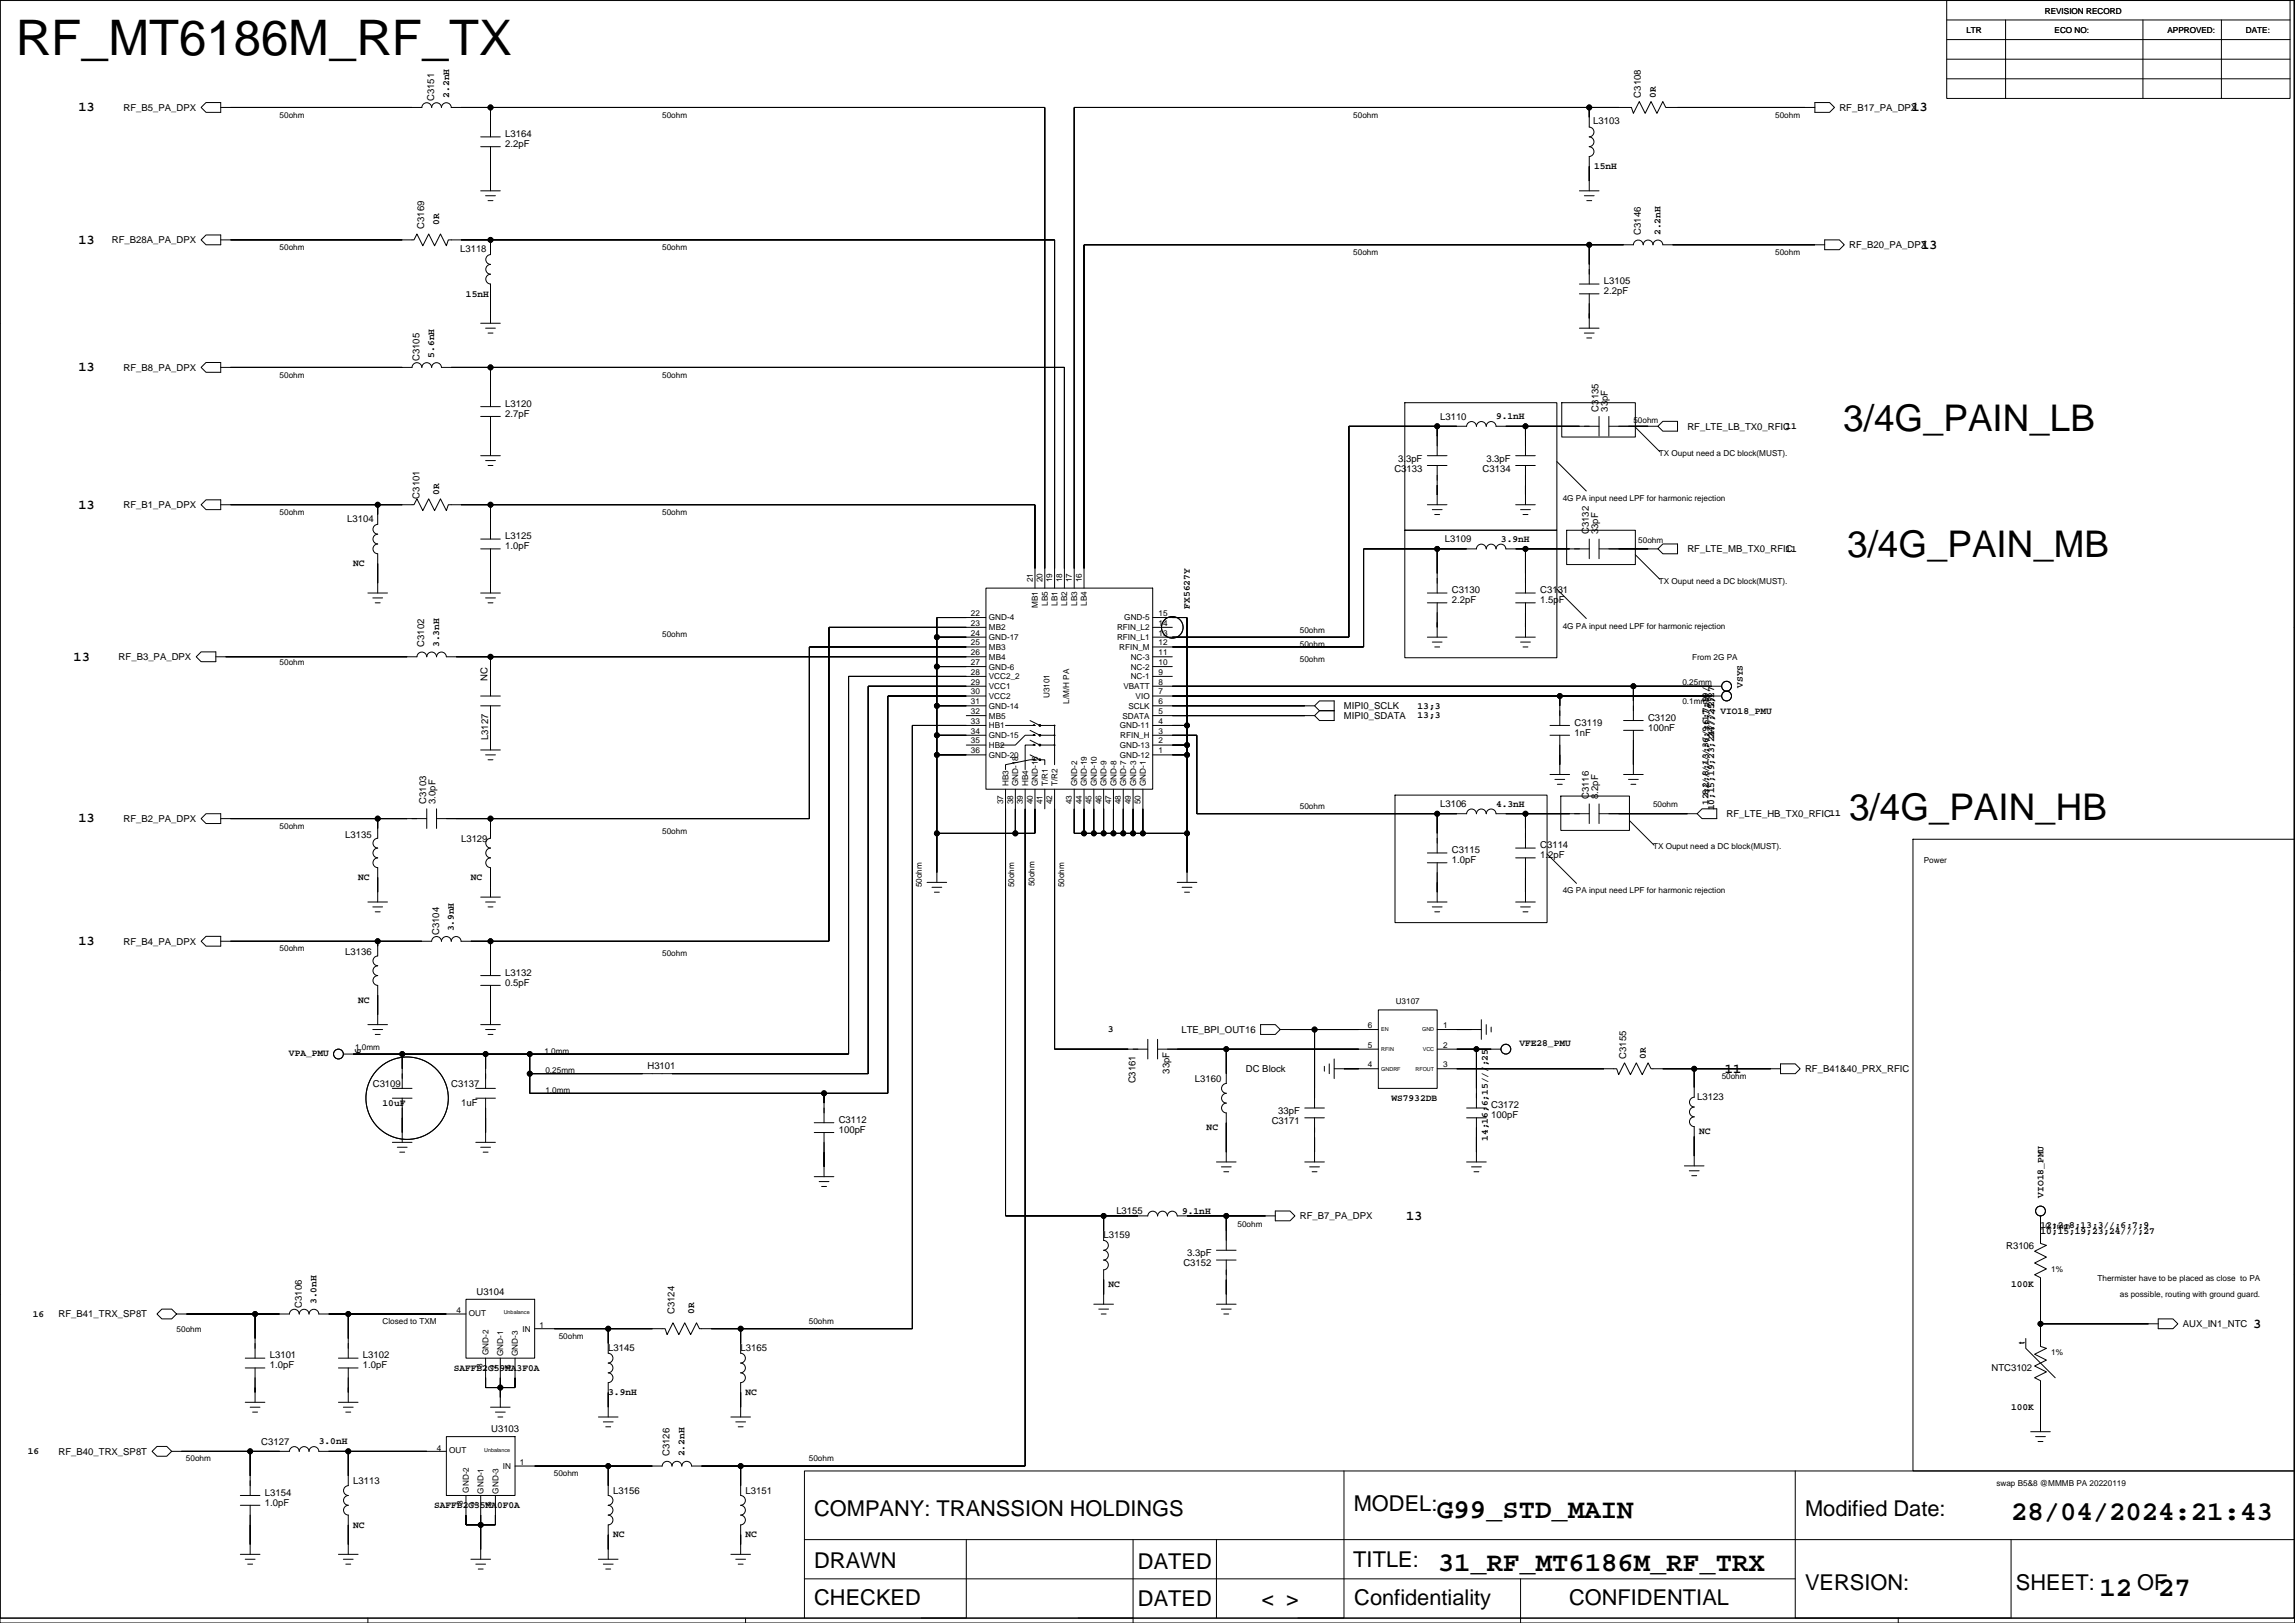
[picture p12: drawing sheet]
<svg xmlns="http://www.w3.org/2000/svg" width="594mm" height="420mm" viewBox="0 0 594 420" stroke-linecap="round" stroke-linejoin="round" font-family="sans-serif">
<defs><g id="words">
<text font-size="12.7" x="4.1" y="14.2">RF_MT6186M_RF_TX</text>
<g font-size="9.5">
<text x="477.2" y="111.6">3/4G_PAIN_LB</text>
<text x="478.2" y="144.1">3/4G_PAIN_MB</text>
<text x="478.7" y="212.2">3/4G_PAIN_HB</text>
</g>
<g font-size="7.1">
<text x="372" y="392.9">G99_STD_MAIN</text>
<text x="520.6" y="393.5">28/04/2024:21:43</text>
<text x="372.2" y="406.8">31_RF_MT6186M_RF_TRX</text>
<text x="543.4" y="413.3">12</text>
<text x="558.7" y="413.3">27</text>
</g>
<g font-size="5.6">
<text x="210.8" y="392.5">COMPANY: TRANSSION HOLDINGS</text>
<text x="350.4" y="391.2">MODEL:</text>
<text x="467.3" y="392.5">Modified Date:</text>
<text x="210.8" y="405.9">DRAWN</text>
<text x="294.6" y="406.1">DATED</text>
<text x="350.3" y="405.6">TITLE:</text>
<text x="467.3" y="411.5">VERSION:</text>
<text x="521.9" y="411.5">SHEET:</text>
<text x="553.2" y="411.5">OF</text>
<text x="210.8" y="415.6">CHECKED</text>
<text x="294.6" y="415.7">DATED</text>
<text x="326.5" y="415.8">&lt; &gt;</text>
<text x="350.6" y="415.6">Confidentiality</text>
<text x="406.2" y="415.6">CONFIDENTIAL</text>
</g>
<g font-size="3.5">
<text x="20.3" y="28.8">13</text>
<text x="494.8" y="28.8">13</text>
<text x="20.3" y="63.1">13</text>
<text x="497.3" y="64.4">13</text>
<text x="20.3" y="96.1">13</text>
<text x="20.3" y="131.7">13</text>
<text x="19" y="171">13</text>
<text x="20.3" y="212.9">13</text>
<text x="20.3" y="244.7">13</text>
<text x="446.5" y="277.7">11</text>
<text x="364" y="315.8">13</text>
<text x="583.2" y="343.7">3</text>
</g>
<g font-size="2.5">
<text x="32" y="28.7">RF_B5_PA_DPX</text>
<text x="112.4" y="26.2" transform="rotate(-90 112.4 26.2)">C3151</text>
<text x="116.2" y="25.3" transform="rotate(-90 116.2 25.3)">2.2nH</text>
<text x="424.7" y="25.3" transform="rotate(-90 424.7 25.3)">C3108</text>
<text x="428.6" y="25.3" transform="rotate(-90 428.6 25.3)">0R</text>
<text x="476.1" y="28.7">RF_B17_PA_DPX</text>
<text x="130.8" y="35.5">L3164</text>
<text x="412.4" y="32.2">L3103</text>
<text x="130.8" y="38.1">2.2pF</text>
<text x="412.7" y="43.7">15nH</text>
<text x="109.8" y="59.2" transform="rotate(-90 109.8 59.2)">C3169</text>
<text x="113.7" y="58.3" transform="rotate(-90 113.7 58.3)">0R</text>
<text x="29" y="63">RF_B28A_PA_DPX</text>
<text x="119.1" y="65.2">L3118</text>
<text x="424.7" y="60.8" transform="rotate(-90 424.7 60.8)">C3146</text>
<text x="429.9" y="60.8" transform="rotate(-90 429.9 60.8)">2.2nH</text>
<text x="478.7" y="64.3">RF_B20_PA_DPX</text>
<text x="120.6" y="76.8">15nH</text>
<text x="415.2" y="73.6">L3105</text>
<text x="415.2" y="76.1">2.2pF</text>
<text x="32" y="96">RF_B8_PA_DPX</text>
<text x="108.6" y="93.5" transform="rotate(-90 108.6 93.5)">C3105</text>
<text x="112.4" y="92.6" transform="rotate(-90 112.4 92.6)">5.6nH</text>
<text x="130.8" y="105.3">L3120</text>
<text x="130.8" y="107.9">2.7pF</text>
<text x="413.8" y="106.5" transform="rotate(-90 413.8 106.5)">C3135</text>
<text x="416.2" y="106.5" transform="rotate(-90 416.2 106.5)">33pF</text>
<text x="372.8" y="108.6">L3110</text>
<text x="387.3" y="108.5">9.1nH</text>
<text x="436.8" y="111.2">RF_LTE_LB_TX0_RFIC</text>
<text x="462.2" y="111">11</text>
<text x="361.9" y="119.6">3.3pF</text>
<text x="384.8" y="119.6">3.3pF</text>
<text x="360.9" y="122.1">C3133</text>
<text x="383.8" y="122.1">C3134</text>
<text x="32" y="131.6">RF_B1_PA_DPX</text>
<text x="108.6" y="129.1" transform="rotate(-90 108.6 129.1)">C3101</text>
<text x="113.7" y="128.1" transform="rotate(-90 113.7 128.1)">0R</text>
<text x="89.9" y="135.1">L3104</text>
<text x="130.8" y="139.6">L3125</text>
<text x="130.8" y="142.2">1.0pF</text>
<text x="374" y="140.4">L3109</text>
<text x="388.5" y="140.2">3.9nH</text>
<text x="411.3" y="138.3" transform="rotate(-90 411.3 138.3)">C3132</text>
<text x="413.7" y="138.3" transform="rotate(-90 413.7 138.3)">33pF</text>
<text x="436.8" y="143">RF_LTE_MB_TX0_RFIC</text>
<text x="462.2" y="142.8">11</text>
<text x="91.4" y="146.6">NC</text>
<text x="375.8" y="153.6">C3130</text>
<text x="398.7" y="153.6">C3131</text>
<text x="308" y="157.5" transform="rotate(-90 308 157.5)">FX5627Y</text>
<text x="375.8" y="156.1">2.2pF</text>
<text x="398.7" y="156.1">1.5pF</text>
<text x="109.8" y="167.5" transform="rotate(-90 109.8 167.5)">C3102</text>
<text x="113.7" y="167.5" transform="rotate(-90 113.7 167.5)">3.3nH</text>
<text x="30.7" y="170.9">RF_B3_PA_DPX</text>
<text x="126.2" y="176.4" transform="rotate(-90 126.2 176.4)">NC</text>
<text x="451.2" y="178.1" transform="rotate(-90 451.2 178.1)">VSYS</text>
<text x="347.9" y="183.6">MIPI0_SCLK</text>
<text x="366.9" y="183.4">13;3</text>
<text x="366.9" y="186">13;3</text>
<text x="445.3" y="184.8">VIO18_PMU</text>
<text x="126.3" y="191.6" transform="rotate(-90 126.3 191.6)">L3127</text>
<text x="347.9" y="186.1">MIPI0_SDATA</text>
<text x="407.6" y="187.9">C3119</text>
<text x="407.6" y="190.4">1nF</text>
<text x="426.6" y="186.6">C3120</text>
<text x="426.6" y="189.2">100nF</text>
<text x="443.7" y="191" transform="rotate(-90 443.7 191)">24/;25;27</text>
<text x="110.3" y="208.1" transform="rotate(-90 110.3 208.1)">C3103</text>
<text x="112.7" y="208.1" transform="rotate(-90 112.7 208.1)">3.0pF</text>
<text x="372.8" y="208.9">L3106</text>
<text x="387.3" y="208.8">4.3nH</text>
<text x="411.3" y="206.8" transform="rotate(-90 411.3 206.8)">C3116</text>
<text x="413.7" y="206.8" transform="rotate(-90 413.7 206.8)">8.2pF</text>
<text x="442.3" y="208.3" transform="rotate(-90 442.3 208.3)">12;2;8;13;3//;6;7;9</text>
<text x="442.3" y="205.8" transform="rotate(-90 442.3 205.8)">8///////;6;9;17;19/</text>
<text x="443.7" y="209.8" transform="rotate(-90 443.7 209.8)">10;15;19;23;24///;27</text>
<text x="32" y="212.8">RF_B2_PA_DPX</text>
<text x="446.9" y="211.5">RF_LTE_HB_TX0_RFIC11</text>
<text x="89.4" y="216.8">L3135</text>
<text x="119.4" y="217.8">L3129</text>
<text x="375.8" y="220.9">C3115</text>
<text x="398.7" y="219.6">C3114</text>
<text x="92.7" y="227.9">NC</text>
<text x="121.9" y="227.9">NC</text>
<text x="375.8" y="223.4">1.0pF</text>
<text x="398.7" y="222.2">1.2pF</text>
<text x="32" y="244.6">RF_B4_PA_DPX</text>
<text x="113.6" y="242.1" transform="rotate(-90 113.6 242.1)">C3104</text>
<text x="117.5" y="241.1" transform="rotate(-90 117.5 241.1)">3.9nH</text>
<text x="89.4" y="247.3">L3136</text>
<text x="130.8" y="252.6">L3132</text>
<text x="130.8" y="255.2">0.5pF</text>
<text x="92.7" y="259.6">NC</text>
<text x="286.7" y="267.2">3</text>
<text x="305.8" y="267.4">LTE_BPI_OUT16</text>
<text x="74.8" y="273.3">VPA_PMU</text>
<text x="93.4" y="272.9" transform="rotate(-90 93.4 272.9)">6</text>
<text x="393.3" y="270.8">VFE28_PMU</text>
<text x="420.9" y="274.1" transform="rotate(-90 420.9 274.1)">C3155</text>
<text x="426" y="274.1" transform="rotate(-90 426 274.1)">0R</text>
<text x="96.5" y="281.3">C3109</text>
<text x="116.8" y="281.3">C3137</text>
<text x="167.6" y="276.7">H3101</text>
<text x="293.9" y="280.5" transform="rotate(-90 293.9 280.5)">C3161</text>
<text x="302.7" y="278" transform="rotate(-90 302.7 278)">33pF</text>
<text x="309.3" y="280.1">L3160</text>
<text x="322.5" y="277.5">DC Block</text>
<text x="467.3" y="277.6">RF_B41&amp;40_PRX_RFIC</text>
<text x="99" y="286.4">10uF</text>
<text x="119.4" y="286.4">1uF</text>
<text x="360.2" y="285.1">WS7932DB</text>
<text x="386" y="286.9">C3172</text>
<text x="439.3" y="284.9">L3123</text>
<text x="217.1" y="290.7">C3112</text>
<text x="217.1" y="293.3">100pF</text>
<text x="312.3" y="292.6">NC</text>
<text x="329.2" y="291">C3171</text>
<text x="330.8" y="288.4">33pF</text>
<text x="386" y="289.5">100pF</text>
<text x="439.8" y="293.6">NC</text>
<text x="385.2" y="295.3" transform="rotate(-90 385.2 295.3)">14;16;6;15///;25</text>
<text x="529" y="310" transform="rotate(-90 529 310)">VIO18_PMU</text>
<text x="289" y="314.3">L3155</text>
<text x="306" y="314.2">9.1nH</text>
<text x="336.5" y="315.7">RF_B7_PA_DPX</text>
<text x="528.2" y="318">12;2;8;13;3//;6;7;9</text>
<text x="285.7" y="320.4">L3159</text>
<text x="519.3" y="323.2">R3106</text>
<text x="528.2" y="319.4">10;15;19;23;24///;27</text>
<text x="306.3" y="327.8">C3152</text>
<text x="307.3" y="325.3">3.3pF</text>
<text x="123.3" y="335.2">U3104</text>
<text x="287" y="333.2">NC</text>
<text x="520.6" y="333.2">100K</text>
<text x="8.5" y="340.9">16</text>
<text x="15.2" y="341.1">RF_B41_TRX_SP8T</text>
<text x="78.1" y="338.6" transform="rotate(-90 78.1 338.6)">C3106</text>
<text x="82" y="337.6" transform="rotate(-90 82 337.6)">3.0nH</text>
<text x="174.6" y="340.2" transform="rotate(-90 174.6 340.2)">C3124</text>
<text x="179.7" y="340.2" transform="rotate(-90 179.7 340.2)">0R</text>
<text x="565" y="343.6">AUX_IN1_NTC</text>
<text x="69.8" y="351.7">L3101</text>
<text x="94" y="351.7">L3102</text>
<text x="157.4" y="349.6">L3145</text>
<text x="191.7" y="349.6">L3165</text>
<text x="69.8" y="354.2">1.0pF</text>
<text x="94" y="354.2">1.0pF</text>
<text x="117.4" y="355">SAFFB2G59MA3F0A</text>
<text x="515.5" y="355">NTC3102</text>
<text x="157.4" y="361.2">3.9nH</text>
<text x="193" y="361.2">NC</text>
<text x="520.6" y="365">100K</text>
<text x="127.1" y="370.7">U3103</text>
<text x="7.2" y="376.4">16</text>
<text x="15.2" y="376.6">RF_B40_TRX_SP8T</text>
<text x="67.6" y="374">C3127</text>
<text x="82.5" y="373.9">3.0nH</text>
<text x="173.3" y="377" transform="rotate(-90 173.3 377)">C3126</text>
<text x="177.2" y="377" transform="rotate(-90 177.2 377)">2.2nH</text>
<text x="68.6" y="389.8">1.0pF</text>
<text x="68.6" y="387.2">L3154</text>
<text x="91.4" y="384.2">L3113</text>
<text x="158.7" y="386.7">L3156</text>
<text x="193" y="386.7">L3151</text>
<text x="91.4" y="395.5">NC</text>
<text x="112.4" y="390.5">SAFFB2G35MA0F0A</text>
<text x="158.7" y="398">NC</text>
<text x="193" y="398">NC</text>
</g>
<g font-size="2.1">
<text x="529.3" y="3.5">REVISION RECORD</text>
<text x="509" y="8.6">LTR</text>
<text x="531.9" y="8.6">ECO NO:</text>
<text x="561.1" y="8.6">APPROVED:</text>
<text x="581.4" y="8.6">DATE:</text>
<text x="72.4" y="30.4">50ohm</text>
<text x="171.4" y="30.4">50ohm</text>
<text x="350.3" y="30.4">50ohm</text>
<text x="459.5" y="30.4">50ohm</text>
<text x="72.4" y="64.7">50ohm</text>
<text x="171.4" y="64.7">50ohm</text>
<text x="350.3" y="66">50ohm</text>
<text x="459.5" y="66">50ohm</text>
<text x="72.4" y="97.7">50ohm</text>
<text x="171.4" y="97.7">50ohm</text>
<text x="422.8" y="109.4">50ohm</text>
<text x="429.4" y="118">TX Ouput need a DC block(MUST).</text>
<text x="404.5" y="129.7">4G PA input need LPF for harmonic rejection</text>
<text x="72.4" y="133.3">50ohm</text>
<text x="171.4" y="133.3">50ohm</text>
<text x="424.1" y="140.4">50ohm</text>
<text x="267.3" y="150.7" transform="rotate(-90 267.3 150.7)">21</text>
<text x="269.9" y="150.7" transform="rotate(-90 269.9 150.7)">20</text>
<text x="272.4" y="150.7" transform="rotate(-90 272.4 150.7)">19</text>
<text x="274.9" y="150.7" transform="rotate(-90 274.9 150.7)">18</text>
<text x="277.5" y="150.7" transform="rotate(-90 277.5 150.7)">17</text>
<text x="280" y="150.7" transform="rotate(-90 280 150.7)">16</text>
<text x="429.4" y="151.1">TX Ouput need a DC block(MUST).</text>
<text x="251.3" y="159.4">22</text>
<text x="251.3" y="162">23</text>
<text x="256" y="160.6">GND-4</text>
<text x="268.7" y="157.4" transform="rotate(-90 268.7 157.4)">MB1</text>
<text x="271.2" y="156.8" transform="rotate(-90 271.2 156.8)">LB5</text>
<text x="273.7" y="156.8" transform="rotate(-90 273.7 156.8)">LB1</text>
<text x="276.3" y="156.8" transform="rotate(-90 276.3 156.8)">LB2</text>
<text x="278.8" y="156.8" transform="rotate(-90 278.8 156.8)">LB3</text>
<text x="281.4" y="156.8" transform="rotate(-90 281.4 156.8)">LB4</text>
<text x="291" y="160.6">GND-5</text>
<text x="299.9" y="159.4">15</text>
<text x="299.9" y="162">14</text>
<text x="171.4" y="165">50ohm</text>
<text x="251.3" y="164.5">24</text>
<text x="251.3" y="167.1">25</text>
<text x="256" y="163.2">MB2</text>
<text x="256" y="165.7">GND-17</text>
<text x="289.2" y="163.2">RFIN_L2</text>
<text x="289.2" y="165.7">RFIN_L1</text>
<text x="299.9" y="167.1">12</text>
<text x="299.9" y="164.5">13</text>
<text x="336.5" y="167.6">50ohm</text>
<text x="336.5" y="163.8">50ohm</text>
<text x="404.5" y="162.7">4G PA input need LPF for harmonic rejection</text>
<text x="72.4" y="172.2">50ohm</text>
<text x="251.3" y="169.6">26</text>
<text x="251.3" y="172.1">27</text>
<text x="256" y="173.3">GND-6</text>
<text x="256" y="170.8">MB4</text>
<text x="256" y="168.2">MB3</text>
<text x="289.7" y="168.2">RFIN_M</text>
<text x="292.7" y="170.8">NC-3</text>
<text x="292.7" y="173.3">NC-2</text>
<text x="299.9" y="172.1">10</text>
<text x="299.9" y="169.6">11</text>
<text x="336.5" y="171.4">50ohm</text>
<text x="438.1" y="170.9">From 2G PA</text>
<text x="251.3" y="174.7">28</text>
<text x="251.3" y="177.2">29</text>
<text x="251.3" y="179.8">30</text>
<text x="256" y="178.4">VCC1</text>
<text x="256" y="175.9">VCC2_2</text>
<text x="290.8" y="178.4">VBATT</text>
<text x="292.7" y="175.9">NC-1</text>
<text x="299.9" y="179.8">7</text>
<text x="299.9" y="177.2">8</text>
<text x="299.9" y="174.7">9</text>
<text x="435.5" y="177.3">0.25mm</text>
<text x="251.3" y="182.3">31</text>
<text x="251.3" y="184.8">32</text>
<text x="256" y="180.9">VCC2</text>
<text x="256" y="183.5">GND-14</text>
<text x="271.6" y="180.8" transform="rotate(-90 271.6 180.8)">U3101</text>
<text x="276.7" y="182.2" transform="rotate(-90 276.7 182.2)">L/M/H PA</text>
<text x="292.1" y="183.5">SCLK</text>
<text x="294" y="180.9">VIO</text>
<text x="299.9" y="184.8">5</text>
<text x="299.9" y="182.3">6</text>
<text x="435.5" y="182.3">0.1mm</text>
<text x="251.3" y="187.4">33</text>
<text x="251.3" y="189.9">34</text>
<text x="256" y="191.1">GND-15</text>
<text x="256" y="188.6">HB1</text>
<text x="256" y="186">MB5</text>
<text x="289.9" y="188.6">GND-11</text>
<text x="290" y="191.1">RFIN_H</text>
<text x="290.6" y="186">SDATA</text>
<text x="299.9" y="189.9">3</text>
<text x="299.9" y="187.4">4</text>
<text x="251.3" y="192.5">35</text>
<text x="251.3" y="195">36</text>
<text x="256" y="196.2">GND-20</text>
<text x="256" y="193.6">HB2</text>
<text x="289.9" y="193.6">GND-13</text>
<text x="289.9" y="196.2">GND-12</text>
<text x="299.9" y="195">1</text>
<text x="299.9" y="192.5">2</text>
<text x="261.1" y="203.5" transform="rotate(-90 261.1 203.5)">HB3</text>
<text x="263.6" y="203.5" transform="rotate(-90 263.6 203.5)">GND-18</text>
<text x="266.1" y="203.5" transform="rotate(-90 266.1 203.5)">HB4</text>
<text x="268.7" y="203.5" transform="rotate(-90 268.7 203.5)">GND-16</text>
<text x="271.2" y="203.5" transform="rotate(-90 271.2 203.5)">T/R1</text>
<text x="273.7" y="203.5" transform="rotate(-90 273.7 203.5)">T/R2</text>
<text x="278.8" y="203.5" transform="rotate(-90 278.8 203.5)">GND-2</text>
<text x="281.4" y="203.5" transform="rotate(-90 281.4 203.5)">GND-19</text>
<text x="283.9" y="203.5" transform="rotate(-90 283.9 203.5)">GND-10</text>
<text x="286.4" y="203.5" transform="rotate(-90 286.4 203.5)">GND-9</text>
<text x="289" y="203.5" transform="rotate(-90 289 203.5)">GND-8</text>
<text x="291.5" y="203.5" transform="rotate(-90 291.5 203.5)">GND-7</text>
<text x="294.1" y="203.5" transform="rotate(-90 294.1 203.5)">GND-3</text>
<text x="296.6" y="203.5" transform="rotate(-90 296.6 203.5)">GND-1</text>
<text x="259.7" y="208.2" transform="rotate(-90 259.7 208.2)">37</text>
<text x="262.2" y="208.2" transform="rotate(-90 262.2 208.2)">38</text>
<text x="264.8" y="208.2" transform="rotate(-90 264.8 208.2)">39</text>
<text x="267.3" y="208.2" transform="rotate(-90 267.3 208.2)">40</text>
<text x="269.9" y="208.2" transform="rotate(-90 269.9 208.2)">41</text>
<text x="272.4" y="208.2" transform="rotate(-90 272.4 208.2)">42</text>
<text x="277.5" y="208.2" transform="rotate(-90 277.5 208.2)">43</text>
<text x="280" y="208.2" transform="rotate(-90 280 208.2)">44</text>
<text x="282.6" y="208.2" transform="rotate(-90 282.6 208.2)">45</text>
<text x="285.1" y="208.2" transform="rotate(-90 285.1 208.2)">46</text>
<text x="287.6" y="208.2" transform="rotate(-90 287.6 208.2)">47</text>
<text x="290.2" y="208.2" transform="rotate(-90 290.2 208.2)">48</text>
<text x="292.7" y="208.2" transform="rotate(-90 292.7 208.2)">49</text>
<text x="295.3" y="208.2" transform="rotate(-90 295.3 208.2)">50</text>
<text x="336.5" y="209.5">50ohm</text>
<text x="427.9" y="209">50ohm</text>
<text x="72.4" y="214.5">50ohm</text>
<text x="171.4" y="215.8">50ohm</text>
<text x="427.9" y="219.9">TX Ouput need a DC block(MUST).</text>
<text x="498" y="223.4">Power</text>
<text x="238.6" y="229.7" transform="rotate(-90 238.6 229.7)">50ohm</text>
<text x="262.5" y="229.7" transform="rotate(-90 262.5 229.7)">50ohm</text>
<text x="267.8" y="229.4" transform="rotate(-90 267.8 229.4)">50ohm</text>
<text x="275.4" y="229.7" transform="rotate(-90 275.4 229.7)">50ohm</text>
<text x="404.5" y="231.3">4G PA input need LPF for harmonic rejection</text>
<text x="72.4" y="246.3">50ohm</text>
<text x="171.4" y="247.6">50ohm</text>
<text x="361.3" y="259.8">U3107</text>
<text x="354.1" y="266.1">6</text>
<text x="373.5" y="266.1">1</text>
<text x="91.9" y="271.9">1.0mm</text>
<text x="140.9" y="273">1.0mm</text>
<text x="354.1" y="271.2">5</text>
<text x="373.5" y="271.2">2</text>
<text x="141.2" y="277.8">0.25mm</text>
<text x="354.1" y="276.3">4</text>
<text x="373.5" y="276.3">3</text>
<text x="445.7" y="279.3">50ohm</text>
<text x="141.2" y="282.9">1.0mm</text>
<text x="320.4" y="317.6">50ohm</text>
<text x="529.5" y="318.2">0.1mm</text>
<text x="531" y="329.3">1%</text>
<text x="543" y="331.6">Thermister have to be placed as close to PA</text>
<text x="548.7" y="335.7">as possible, routing with ground guard.</text>
<text x="118.2" y="340">4</text>
<text x="121.4" y="340.7">OUT</text>
<text x="45.7" y="344.9">50ohm</text>
<text x="99" y="342.8">Closed to TXM</text>
<text x="135.3" y="344.7">IN</text>
<text x="139.7" y="343.8">1</text>
<text x="144.6" y="346.6">50ohm</text>
<text x="209.4" y="342.8">50ohm</text>
<text x="126.5" y="350.8" transform="rotate(-90 126.5 350.8)">GND-2</text>
<text x="130.3" y="351.1" transform="rotate(-90 130.3 351.1)">GND-1</text>
<text x="134.1" y="351.1" transform="rotate(-90 134.1 351.1)">GND-3</text>
<text x="524.1" y="348" transform="rotate(-90 524.1 348)">t</text>
<text x="531" y="350.9">1%</text>
<text x="124.9" y="354" transform="rotate(-90 124.9 354)">3</text>
<text x="128.5" y="354.3" transform="rotate(-90 128.5 354.3)">2</text>
<text x="132.3" y="354.3" transform="rotate(-90 132.3 354.3)">5</text>
<text x="113.1" y="375.5">4</text>
<text x="116.3" y="376.2">OUT</text>
<text x="48.1" y="378.3">50ohm</text>
<text x="130.2" y="380.3">IN</text>
<text x="134.6" y="379.4">1</text>
<text x="143.4" y="382.1">50ohm</text>
<text x="209.4" y="378.3">50ohm</text>
<text x="119.8" y="389.6" transform="rotate(-90 119.8 389.6)">3</text>
<text x="121.4" y="386.4" transform="rotate(-90 121.4 386.4)">GND-2</text>
<text x="123.4" y="389.8" transform="rotate(-90 123.4 389.8)">2</text>
<text x="125.2" y="386.6" transform="rotate(-90 125.2 386.6)">GND-1</text>
<text x="127.2" y="389.8" transform="rotate(-90 127.2 389.8)">5</text>
<text x="129" y="386.6" transform="rotate(-90 129 386.6)">GND-3</text>
<text x="516.8" y="384.7">swap B5&amp;8 @MMMB PA 20220119</text>
</g>
<g font-size="1.4">
<text x="357.6" y="267">EN</text>
<text x="368.1" y="267">GND</text>
<text x="357.6" y="272.1">RFIN</text>
<text x="368.3" y="272.1">VCC</text>
<text x="357.6" y="277.2">GNDRF</text>
<text x="366.4" y="277.2">RFOUT</text>
<text x="130.4" y="340.3">Unbalance</text>
<text x="125.3" y="375.8">Unbalance</text>
</g>
</g></defs>
<g fill="none" stroke="#000" stroke-width=".26">
<path d="M593.9 -.1v419h-593.9v-418.9M0 .1h594v420.1h-594zM503.9 .1h88.9v25.4h-88.9zM503.9 15.3h88.9M503.9 10.2h88.9M503.9 5.2h88.9M504.7 .1h88.1M519.2 5.2v20.3M554.7 5.2v20.3M575 5.2v20.3M52.1 27.8l1.2-1.3h3.8v2.6h-3.8zM57.1 27.8h52.1a1.27 1.27 0 0 1 1.3-1.2 1.27 1.27 0 0 1 1.2 1.2 1.27 1.27 0 0 1 1.3-1.2 1.27 1.27 0 0 1 1.3 1.2 1.27 1.27 0 0 1 1.2-1.2 1.27 1.27 0 0 1 1.3 1.2h153.6v124.4"/>
<path d="M59.7 27.8h.1M124.4 35.4h5.1M124.4 38h5.1M127 27.8v7.6M127 38v11.4M411.4 27.8v5.1a1.27 1.27 0 0 1 1.2 1.3 1.27 1.27 0 0 1-1.2 1.2 1.27 1.27 0 0 1 1.2 1.3 1.27 1.27 0 0 1-1.2 1.3 1.27 1.27 0 0 1 1.2 1.2 1.27 1.27 0 0 1-1.2 1.3v8.9M467.3 27.8h.1M469.8 27.8h-38.6l-.8-1.5-1.5 3-1.5-3-1.5 3-1.6-3-1.5 3-.5-1.5h-144.2v124.4M469.8 26.5h3.8l1.3 1.3-1.3 1.3h-3.8zM503.9 20.4h88.9M124.4 49.4h5.1M125.7 50.7h2.5"/>
<path d="M126.3 51.9h1.3M127 46.9h.1M408.8 49.4h5.1M410.1 50.7h2.6M410.8 51.9h1.2M411.4 46.9h.1M52.1 62.1l1.2-1.3h3.8v2.6h-3.8zM57.1 62.1h50.1l.7-1.5 1.5 3 1.6-3 1.5 3 1.5-3 1.5 3 .6-1.5h156.9v90.1M59.7 62.1h.1M127 62.1v3.8a1.27 1.27 0 0 0-1.2 1.3 1.27 1.27 0 0 0 1.2 1.2 1.27 1.27 0 0 0-1.2 1.3 1.27 1.27 0 0 0 1.2 1.3 1.27 1.27 0 0 0-1.2 1.3 1.27 1.27 0 0 0 1.2 1.2v10.2M408.8 73.5h5.1M408.8 76.1h5.1"/>
<path d="M411.4 63.4v10.1M411.4 76.1v8.9M469.8 63.4h.1M472.3 63.4h-41.9a1.27 1.27 0 0 0-1.2-1.3 1.27 1.27 0 0 0-1.3 1.3 1.27 1.27 0 0 0-1.3-1.3 1.27 1.27 0 0 0-1.2 1.3 1.27 1.27 0 0 0-1.3-1.3 1.27 1.27 0 0 0-1.3 1.3h-142.2v88.8M472.3 62.1h3.8l1.3 1.3-1.3 1.2h-3.8zM593.9 78.6h.2M-.1 83.7h.1M52.1 95.1l1.2-1.3h3.8v2.6h-3.8zM57.1 95.1h49.6a1.27 1.27 0 0 1 1.2-1.2 1.27 1.27 0 0 1 1.3 1.2 1.27 1.27 0 0 1 1.3-1.2 1.27 1.27 0 0 1 1.2 1.2 1.27 1.27 0 0 1 1.3-1.2 1.27 1.27 0 0 1 1.3 1.2h161.2v57.1M59.7 95.1h.1M124.4 83.7h5.1M125.7 85h2.5"/>
<path d="M126.3 86.2h1.3M127 81.1h.1M127 95.1v10.2M408.8 85h5.1M410.1 86.2h2.6M410.8 87.5h1.2M411.4 82.4h.1M124.4 118h5.1M124.4 105.3h5.1M124.4 107.8h5.1M125.7 119.2h2.5M127 115.4h.1"/>
<path d="M127 107.8v10.2M363.6 104.3h39.4v33h-39.4zM369.5 118h5.1M372 110.3v7.7M392.3 118h5.1M394.9 110.3v7.7M403 119.5l7.6 7.6M404.3 104.3h19v8.8h-19zM413.9 110.3l-26.6 .1a1.27 1.27 0 0 0-1.3-1.3 1.27 1.27 0 0 0-1.3 1.3 1.27 1.27 0 0 0-1.2-1.3 1.27 1.27 0 0 0-1.3 1.3 1.27 1.27 0 0 0-1.3-1.3 1.27 1.27 0 0 0-1.3 1.3l-30.4-.1v54.6h-50.8M413.9 107.8v5.1M416.5 110.3h12.7M416.5 107.8v5.1"/>
<path d="M423.3 110.6l6.4 6.4M426.6 110.3h.1M429.2 110.3l1.2-1.2h3.8v2.5h-3.8zM52.1 130.7l1.2-1.3h3.8v2.5h-3.8zM57.1 130.7h50.1l.7-1.6 1.5 3.1 1.6-3.1 1.5 3.1 1.5-3.1 1.5 3.1 .6-1.5h151.8v21.5M59.7 130.7h.1M97.8 130.7v5a1.27 1.27 0 0 0-1.3 1.3 1.27 1.27 0 0 0 1.3 1.3 1.27 1.27 0 0 0-1.3 1.3 1.27 1.27 0 0 0 1.3 1.2 1.27 1.27 0 0 0-1.3 1.3 1.27 1.27 0 0 0 1.3 1.3v10.1M124.4 139.6h5.1M126.3 120.5h1.3M127 130.7v8.9M363.6 137.3h39.4v33h-39.4zM369.5 130.7h5.1"/>
<path d="M369.5 120.5h5.1M370.8 131.9h2.5M371.4 133.2h1.3M372 128.1h.1M372 120.5v10.2M392.3 130.7h5.1M392.3 120.5h5.1M393.6 131.9h2.5M394.2 133.2h1.3M394.9 128.1h.1M394.9 120.5v10.2M405.5 137.3h17.8v8.9h-17.8z"/>
<path d="M411.4 139.6v5M413.9 139.6v5M95.2 153.5h5.1M96.5 154.8h2.5M97.1 156.1h1.3M97.8 151h.1M124.4 142.1h5.1M124.4 153.5h5.1M125.7 154.8h2.5M126.3 156.1h1.3M127 151h.1M127 142.1v11.4"/>
<path d="M255.2 152.2h43.2v52.1h-43.2zM255.2 159.9h-12.7v68.5M298.4 159.9h8.9v68.5M369.5 153.5h5.1M369.5 156.1h5.1M372 142.1v11.4M372 156.1v8.8M392.3 153.5h5.1M392.3 156.1h5.1M394.9 142.1v11.4M394.9 156.1v8.8M403 152.5l7.6 7.6"/>
<path d="M411.4 142.1h-21.6a1.27 1.27 0 0 0-1.3-1.2 1.27 1.27 0 0 0-1.2 1.2 1.27 1.27 0 0 0-1.3-1.2 1.27 1.27 0 0 0-1.3 1.2 1.27 1.27 0 0 0-1.2-1.2 1.27 1.27 0 0 0-1.3 1.2h-29.2v25.4h-54.6M413.9 142.1h15.3M423.3 143.6l6.4 6.4M426.6 142.1h.1M430.4 140.8h3.8v2.6h-3.8l-1.2-1.3zM-.1 167.5h.1M52.1 168.8h3.8v2.5h-3.8l-1.3-1.3zM55.9 170h52a1.27 1.27 0 0 1 1.3-1.2 1.27 1.27 0 0 1 1.3 1.2 1.27 1.27 0 0 1 1.2-1.2 1.27 1.27 0 0 1 1.3 1.2 1.27 1.27 0 0 1 1.3-1.2 1.27 1.27 0 0 1 1.2 1.2h139.7M58.4 170h.1M127 170v10.2M242.5 164.9h12.7M242.5 172.6h12.7"/>
<path d="M255.2 162.4h-40.6v81.3h-95.2a1.27 1.27 0 0 0-1.3-1.3 1.27 1.27 0 0 0-1.3 1.3 1.27 1.27 0 0 0-1.3-1.3 1.27 1.27 0 0 0-1.2 1.3 1.27 1.27 0 0 0-1.3-1.3 1.27 1.27 0 0 0-1.3 1.3h-54.6M255.2 175.1h-35.5v97.8h-130.8M255.2 177.6h-30.5v100.4h-87.6M255.2 167.5h-45.7v44.4h-96.5M298.4 177.6h147.3M298.4 170h5.1M298.4 162.4h5.1M298.4 172.6h5.1M298.4 175.1h5.1M369.5 164.9h5.1M370.8 166.2h2.5M371.4 167.5h1.3"/>
<path d="M372 162.4h.1M392.3 164.9h5.1M393.6 166.2h2.5M394.2 167.5h1.3M394.9 162.4h.1M422.8 177.6v8.9M443.1 177.6h.1M593.9 162.4h.2M124.4 194.1h5.1M124.4 182.7h5.1M124.4 180.2h5.1M125.7 195.4h2.5"/>
<path d="M126.3 196.7h1.3M127 191.6h.1M127 182.7v11.4M242.5 195.4h12.7M242.5 182.7h12.7M242.5 190.3h12.7M250.1 185.3h5.1M250.1 192.9h5.1M255.2 187.8h-19v156.2h-55.1l-.8-1.5-1.5 3-1.5-3-1.6 3-1.5-3-1.5 3-.5-1.5h-33.8M255.2 180.2h-25.4v102.8h-92.7v-10.1M260.3 187.8h7.6M266.6 195.4l2.6 1.3h1.2v1.3"/>
<path d="M266.6 191.6l2.6 1.3h3.8v5.1M266.6 189.1l2.6 1.2h3.8v2.6M266.6 186.5l2.6 1.3h3.8v2.5M267.4 190.3l.3-.2 .2 .2zM267.4 187.8l.3-.3 .2 .3zM267.7 196.4l.2 .3h-.5zM267.7 192.6l.2 .3h-.5zM267.9 196.7h-1.3l-6.3 1.3v1.2M267.9 192.9h-2.5v6.3M267.9 190.3h-2.5l-2.6 2.6h-3.8M272.9 190.3l.2 .1zM272.9 192.8l.2 .2z"/>
<path d="M272.9 187.8l.2 .1zM298.4 190.3h11.4v20.4h69.8a1.27 1.27 0 0 1 1.3-1.3 1.27 1.27 0 0 1 1.3 1.3 1.27 1.27 0 0 1 1.3-1.3 1.27 1.27 0 0 1 1.2 1.3 1.27 1.27 0 0 1 1.3-1.3 1.27 1.27 0 0 1 1.3 1.3h24.1M298.4 180.2h147.3M298.4 195.4h8.9M298.4 182.7h41.9M298.4 185.3h41.9M298.4 187.8h8.9M298.4 192.9h8.9M337.7 182.7h.1M337.7 185.3h.1M340.3 182.7l1.3-1.2h3.8v5h-3.8l-1.3-1.2 1.3-1.3h3.8h-3.8zM401.2 190.3h5.1"/>
<path d="M401.2 187.8h5.1M403.8 198h.1M403.8 180.2v7.6M403.8 190.3v10.2M420.3 186.5h5.1M420.3 189.1h5.1M422.8 198h.1M422.8 189.1v11.4M443.1 180.2h.1M52.1 211.9l1.2-1.2h3.8v2.5h-3.8zM57.1 211.9h53.4M59.7 211.9h.1"/>
<path d="M97.8 211.9v5.1a1.27 1.27 0 0 0-1.3 1.3 1.27 1.27 0 0 0 1.3 1.2 1.27 1.27 0 0 0-1.3 1.3 1.27 1.27 0 0 0 1.3 1.3 1.27 1.27 0 0 0-1.3 1.3 1.27 1.27 0 0 0 1.3 1.2v8.9M110.5 209.4v5.1M113 209.4v5.1M127 211.9v5.1a1.27 1.27 0 0 0-1.2 1.3 1.27 1.27 0 0 0 1.2 1.2 1.27 1.27 0 0 0-1.2 1.3 1.27 1.27 0 0 0 1.2 1.3 1.27 1.27 0 0 0-1.2 1.3 1.27 1.27 0 0 0 1.2 1.2v7.6M260.3 204.3v110.5h36.8a1.27 1.27 0 0 1 1.3-1.2 1.27 1.27 0 0 1 1.3 1.2 1.27 1.27 0 0 1 1.2-1.2 1.27 1.27 0 0 1 1.3 1.2 1.27 1.27 0 0 1 1.3-1.2 1.27 1.27 0 0 1 1.2 1.2h25.4M262.8 204.3v11.4M265.4 204.3v175.2h-86.4a1.27 1.27 0 0 0-1.2-1.2 1.27 1.27 0 0 0-1.3 1.2 1.27 1.27 0 0 0-1.3-1.2 1.27 1.27 0 0 0-1.2 1.2 1.27 1.27 0 0 0-1.3-1.2 1.27 1.27 0 0 0-1.3 1.2h-38.1M267.9 204.3v11.4h-25.4M270.4 204.3v5.1M273 204.3v67.3h24.1M278.1 204.3v11.4h29.2M280.6 204.3v11.4"/>
<path d="M283.1 204.3v11.4M285.7 204.3v11.4M288.2 204.3v11.4M290.8 204.3v11.4M293.3 204.3v11.4M295.8 204.3v11.4M361.1 205.8h39.4v33h-39.4zM372 210.7v10.1M392.3 219.5h5.1M394.9 210.7v8.8M401.2 200.5h5.1M402.5 201.8h2.5"/>
<path d="M403.1 203h1.3M404 206.1h17.8v8.9h-17.8zM411.4 208.1v5.1M413.9 210.7h25.4M413.9 208.1v5.1M420.3 200.5h5.1M421.5 201.8h2.6M421.8 212.4l6.3 6.4M422.2 203h1.2M436.8 210.7h.1M439.3 210.7l1.3-1.3h3.8v2.5h-3.8zM594.1 217.3h-98.9v163.5h98.9"/>
<path d="M95.2 233.5h5.1M96.5 234.8h2.5M97.1 236.1h1.3M97.8 231h.1M124.4 232.2h5.1M125.7 233.5h2.5M126.3 234.8h1.3M127 229.7h.1M240 228.4h5.1M241.2 229.7h2.6M241.9 231h1.2M242.5 225.9h.1"/>
<path d="M304.7 228.4h5.1M306 229.7h2.5M306.6 231h1.3M307.3 225.9h.1M369.5 233.5h5.1M369.5 220.8h5.1M369.5 223.4h5.1M370.8 234.8h2.5M371.4 236.1h1.3M372 231h.1M372 223.4v10.1M392.3 233.5h5.1"/>
<path d="M392.3 222.1h5.1M393.6 234.8h2.5M394.2 236.1h1.3M394.9 231h.1M394.9 222.1v11.4M400.5 221.1l7.6 7.6M-.1 251.3h.1M52.1 243.7l1.2-1.3h3.8v2.5h-3.8zM59.7 243.7h.1M97.8 243.7v3.8a1.27 1.27 0 0 0-1.3 1.2 1.27 1.27 0 0 0 1.3 1.3 1.27 1.27 0 0 0-1.3 1.3 1.27 1.27 0 0 0 1.3 1.3 1.27 1.27 0 0 0-1.3 1.2 1.27 1.27 0 0 0 1.3 1.3v10.2M124.4 252.6h5.1M124.4 255.1h5.1"/>
<path d="M127 243.7v8.9M127 255.1v10.2M593.9 246.2h.2M91.4 272.9h.1M95.2 265.3h5.1M96.5 266.5h2.5M97.1 267.8h1.3M97.8 262.7h.1M104.1 272.9v8.9M124.4 265.3h5.1M125.7 266.5h2.5M125.7 272.9v8.9"/>
<path d="M126.3 267.8h1.3M127 262.7h.1M297.1 269.1v5M299.7 271.6h57.1M299.7 269.1v5M317.4 271.6v8.9a1.27 1.27 0 0 0-1.2 1.3 1.27 1.27 0 0 0 1.2 1.2 1.27 1.27 0 0 0-1.2 1.3 1.27 1.27 0 0 0 1.2 1.3 1.27 1.27 0 0 0-1.2 1.2 1.27 1.27 0 0 0 1.2 1.3v12.7M326.3 265.3h3.8l1.3 1.2-1.3 1.3h-3.8zM331.4 266.5h25.4M333.9 266.5h.1M340.3 266.5v20.3M342.8 276v1.3M344.1 275.4v2.6"/>
<path d="M345.4 276.7h11.4M345.4 274.1v5.1M347.9 276.7h.1M356.8 261.4h15.2v20.4h-15.2zM372 276.7h46.5l.5 1.5 1.5-3 1.6 3 1.5-3 1.5 3 1.5-3 .8 1.5h33.5M372 271.6h16.5M372 266.5h11.5M380.9 266.5h.1M382.2 271.6v15.2M383.5 264v5.1M384.7 265.3v2.5M386 271.6h.1"/>
<path d="M386 265.9v1.3M438.6 276.7v7.3a1.27 1.27 0 0 0-1.3 1.3 1.27 1.27 0 0 0 1.3 1.3 1.27 1.27 0 0 0-1.3 1.3 1.27 1.27 0 0 0 1.3 1.2 1.27 1.27 0 0 0-1.3 1.3 1.27 1.27 0 0 0 1.3 1.3v10.1M458.4 276.7h.1M460.9 275.4h3.8l1.3 1.3-1.3 1.3h-3.8zM101.6 295.7h5.1M101.6 281.8h5.1M101.6 284.3h5.1M102.8 297h2.6M103.5 298.3h1.3M104.1 293.2h.1M104.1 284.3v11.4M123.2 295.7h5"/>
<path d="M123.2 281.8h5M123.2 284.3h5M124.4 297h2.6M125.1 298.3h1.2M125.7 293.2h.1M125.7 284.3v11.4M210.8 290.6h5.1M210.8 293.2h5.1M213.3 283v7.6M213.3 293.2v11.4M317.4 298.3h.1M337.7 289.4h5.1"/>
<path d="M337.7 286.8h5.1M340.3 298.3h.1M340.3 289.4v11.4M379.6 289.4h5.1M379.6 286.8h5.1M382.2 298.3h.1M382.2 289.4v11.4M438.6 299.3h.1M210.8 304.6h5.1M212 305.9h2.6M212.7 307.2h1.2M213.3 302.1h.1"/>
<path d="M285.7 314.8v6.3M314.9 300.8h5.1M316.2 302.1h2.5M316.8 303.3h1.3M317.4 314.8v8.9M327.6 314.8h.1M330.1 313.5h3.8l1.3 1.3-1.3 1.2h-3.8zM337.7 300.8h5.1M339 302.1h2.6M339.6 303.3h1.3M379.6 300.8h5.1M380.9 302.1h2.6"/>
<path d="M381.5 303.3h1.3M436 301.8h5.1M437.3 303.1h2.5M437.9 304.4h1.3M528.2 317.3h.1M528.2 314.8v7.1l1.5 .5-3 1.5 3 1.5-3 1.6 3 1.5-3 1.5 1.5 .8v17.7l1.5 .6-3 1.5 3 1.5-3 1.5 3 1.5-3 1.6 1.5 .7v13.2M-.1 335.1h.1M120.6 336.4h17.8v15.2h-17.8zM283.1 337.6h5.1M284.4 338.9h2.6M285.7 321.1a1.27 1.27 0 0 1 1.2 1.3 1.27 1.27 0 0 1-1.2 1.3 1.27 1.27 0 0 1 1.2 1.2 1.27 1.27 0 0 1-1.2 1.3 1.27 1.27 0 0 1 1.2 1.3 1.27 1.27 0 0 1-1.2 1.2M285.7 335.1h.1"/>
<path d="M285.7 328.7v8.9M314.9 337.6h5.1M314.9 326.2h5.1M314.9 323.7h5.1M316.2 338.9h2.5M317.4 335.1h.1M317.4 326.2v11.4M593.9 330h.2M45.7 340.2l-1.3-1.3h-2.5l-1.3 1.3 1.3 1.2h2.5l1.3-1.2h29.2M48.2 340.2h.1M63.5 351.6h5.1M63.5 354.1h5.1"/>
<path d="M66 340.2v11.4M66 354.1v8.9M74.9 340.2a1.27 1.27 0 0 1 1.3-1.3 1.27 1.27 0 0 1 1.3 1.3 1.27 1.27 0 0 1 1.2-1.3 1.27 1.27 0 0 1 1.3 1.3 1.27 1.27 0 0 1 1.3-1.3 1.27 1.27 0 0 1 1.2 1.3M82.5 340.2h38.1M87.6 351.6h5.1M87.6 354.1h5.1M90.1 340.2v11.4M90.1 354.1v8.9M125.7 351.6v7.6h7.6v-7.6M129.5 351.6v12.7M157.4 344v6.3a1.27 1.27 0 0 1 1.3 1.3 1.27 1.27 0 0 1-1.3 1.3 1.27 1.27 0 0 1 1.3 1.2 1.27 1.27 0 0 1-1.3 1.3 1.27 1.27 0 0 1 1.3 1.3 1.27 1.27 0 0 1-1.3 1.2v8.9M191.7 344v6.3a1.27 1.27 0 0 1 1.2 1.3 1.27 1.27 0 0 1-1.2 1.3 1.27 1.27 0 0 1 1.2 1.2 1.27 1.27 0 0 1-1.2 1.3 1.27 1.27 0 0 1 1.2 1.3 1.27 1.27 0 0 1-1.2 1.2v8.9"/>
<path d="M285.1 340.2h1.2M316.8 340.2h1.3M524.4 346.5v2.6l7.6 7.6M528.2 342.7h30.5M556.1 342.7h.1M558.7 341.4h3.8l1.3 1.3-1.3 1.3h-3.8zM44.4 375.7l-1.2-1.3h-2.6l-1.2 1.3 1.2 1.3h2.6l1.2-1.3h30.5a1.27 1.27 0 0 1 1.3-1.2 1.27 1.27 0 0 1 1.3 1.2 1.27 1.27 0 0 1 1.2-1.2 1.27 1.27 0 0 1 1.3 1.2 1.27 1.27 0 0 1 1.3-1.2 1.27 1.27 0 0 1 1.2 1.2h33M47 375.7h.1M63.5 363h5.1M64.8 375.7v11.4M64.8 364.3h2.5M65.4 365.6h1.3"/>
<path d="M66 360.5h.1M87.6 363h5.1M88.9 364.3h2.5M89.5 365.6h1.3M90.1 360.5h.1M90.1 375.7l.1 8.9a1.27 1.27 0 0 0-1.3 1.3 1.27 1.27 0 0 0 1.3 1.2 1.27 1.27 0 0 0-1.3 1.3 1.27 1.27 0 0 0 1.3 1.3 1.27 1.27 0 0 0-1.3 1.3 1.27 1.27 0 0 0 1.3 1.2l-.1 10.2M115.5 371.9h17.8v15.2h-17.8zM127 364.3h5.1M128.2 365.6h2.6M128.9 366.8h1.2M129.5 361.8h.1M154.9 366.8h5.1"/>
<path d="M156.2 368.1h2.5M156.8 369.4h1.3M157.4 364.3h.1M157.4 379.5v7.6a1.27 1.27 0 0 1 1.3 1.3 1.27 1.27 0 0 1-1.3 1.3 1.27 1.27 0 0 1 1.3 1.3 1.27 1.27 0 0 1-1.3 1.2 1.27 1.27 0 0 1 1.3 1.3 1.27 1.27 0 0 1-1.3 1.3v8.9M189.2 366.8h5.1M190.5 368.1h2.5M191.1 369.4h1.3M191.7 364.3h.1M191.7 379.5v7.6a1.27 1.27 0 0 1 1.2 1.3 1.27 1.27 0 0 1-1.2 1.3 1.27 1.27 0 0 1 1.2 1.3 1.27 1.27 0 0 1-1.2 1.2 1.27 1.27 0 0 1 1.2 1.3 1.27 1.27 0 0 1-1.2 1.3v7.6M525.7 370.6h5M526.9 371.9h2.6M527.6 373.2h1.2"/>
<path d="M528.2 368.1h.1M62.2 387.1h5.1M62.2 389.7h5.1M64.8 399.8h.1M64.8 389.7v12.7M90.1 399.8h.1M120.6 387.1v7.7h7.6v-7.7M124.4 387.1v16.6M191.7 399.8h.1M208.2 398.6h385.7M250.1 398.6v20.3h-11.6M293.3 398.6v20.3h-14.2"/>
<path d="M314.9 398.6v20.3M347.9 380.8v38.1h-11.9M464.7 380.8v38.1h55.6M520.6 398.6v20.3M593.9 380.8h-385.7v38.1M62.2 402.4h5.1M63.5 403.7h2.5M64.1 404.9h1.3M87.6 402.4h5.1M88.9 403.7h2.5M89.5 404.9h1.3M95.2 418.9v1.3"/>
<path d="M121.9 403.7h5.1M123.2 404.9h2.5M123.8 406.2h1.3M124.4 401.1h.1M154.9 403.7h5.1M156.2 404.9h2.5M156.8 406.2h1.3M157.4 401.1h.1M189.2 402.4h5.1M190.5 403.7h2.5M191.1 404.9h1.3M193 418.9v1.3"/>
<path d="M208.2 408.7h256.5M293.3 418.9v1.3M393.6 408.7v11.5M491.4 418.9v1.3"/>
<circle cx="127" cy="27.8" r=".63"/>
<circle cx="411.4" cy="27.8" r=".63"/>
<circle cx="127" cy="62.1" r=".63"/>
<circle cx="411.4" cy="63.4" r=".63"/>
<circle cx="127" cy="95.1" r=".63"/>
<circle cx="372" cy="110.3" r=".63"/>
<circle cx="394.9" cy="110.3" r=".63"/>
<circle cx="97.8" cy="130.7" r=".63"/>
<circle cx="127" cy="130.7" r=".63"/>
<circle cx="372" cy="142.1" r=".63"/>
<circle cx="394.9" cy="142.1" r=".63"/>
<circle cx="127" cy="170" r=".63"/>
<circle cx="242.5" cy="164.9" r=".63"/>
<circle cx="242.5" cy="172.6" r=".63"/>
<circle cx="303.5" cy="162.4" r="2.79"/>
<circle cx="422.8" cy="177.6" r=".63"/>
<circle cx="446.9" cy="177.6" r="1.27"/>
<circle cx="242.5" cy="182.7" r=".63"/>
<circle cx="242.5" cy="190.3" r=".63"/>
<circle cx="242.5" cy="195.4" r=".63"/>
<circle cx="269.2" cy="187.8" r=".2"/>
<circle cx="269.2" cy="192.9" r=".2"/>
<circle cx="269.2" cy="196.7" r=".2"/>
<circle cx="269.2" cy="190.3" r=".2"/>
<circle cx="307.3" cy="187.8" r=".63"/>
<circle cx="307.3" cy="192.9" r=".63"/>
<circle cx="307.3" cy="195.4" r=".63"/>
<circle cx="403.8" cy="180.2" r=".63"/>
<circle cx="446.9" cy="180.2" r="1.27"/>
<circle cx="97.8" cy="211.9" r=".63"/>
<circle cx="127" cy="211.9" r=".63"/>
<circle cx="242.5" cy="215.7" r=".63"/>
<circle cx="262.8" cy="215.7" r=".63"/>
<circle cx="280.6" cy="215.7" r=".63"/>
<circle cx="283.1" cy="215.7" r=".63"/>
<circle cx="285.7" cy="215.7" r=".63"/>
<circle cx="288.2" cy="215.7" r=".63"/>
<circle cx="290.8" cy="215.7" r=".63"/>
<circle cx="293.3" cy="215.7" r=".63"/>
<circle cx="295.8" cy="215.7" r=".63"/>
<circle cx="307.3" cy="215.7" r=".63"/>
<circle cx="372" cy="210.7" r=".63"/>
<circle cx="394.9" cy="210.7" r=".63"/>
<circle cx="97.8" cy="243.7" r=".63"/>
<circle cx="127" cy="243.7" r=".63"/>
<circle cx="87.6" cy="272.9" r="1.27"/>
<circle cx="104.1" cy="272.9" r=".63"/>
<circle cx="125.7" cy="272.9" r=".63"/>
<circle cx="137.1" cy="278" r=".63"/>
<circle cx="137.1" cy="272.9" r=".63"/>
<circle cx="317.4" cy="271.6" r=".63"/>
<circle cx="340.3" cy="266.5" r=".63"/>
<circle cx="382.2" cy="271.6" r=".63"/>
<circle cx="389.8" cy="271.6" r="1.27"/>
<circle cx="438.6" cy="276.7" r=".63"/>
<circle cx="105.4" cy="284.3" r="10.7"/>
<circle cx="213.3" cy="283" r=".63"/>
<circle cx="285.7" cy="314.8" r=".63"/>
<circle cx="317.4" cy="314.8" r=".63"/>
<circle cx="528.2" cy="313.5" r="1.27"/>
<circle cx="66" cy="340.2" r=".63"/>
<circle cx="90.1" cy="340.2" r=".63"/>
<circle cx="129.5" cy="359.2" r=".63"/>
<circle cx="157.4" cy="344" r=".63"/>
<circle cx="191.7" cy="344" r=".63"/>
<circle cx="528.2" cy="342.7" r=".63"/>
<circle cx="64.8" cy="375.7" r=".63"/>
<circle cx="90.1" cy="375.7" r=".63"/>
<circle cx="157.4" cy="379.5" r=".63"/>
<circle cx="191.7" cy="379.5" r=".63"/>
<circle cx="124.4" cy="394.8" r=".63"/>
</g>
<g fill="#000" stroke="#000" stroke-width=".26">
<path d="M59.7 27.8h47z" fill-rule="evenodd"/>
<path d="M119.4 27.8h7.6z" fill-rule="evenodd"/>
<path d="M127 27.8v2.6z" fill-rule="evenodd"/>
<path d="M127 27.8h143.4z" fill-rule="evenodd"/>
<path d="M270.4 27.8v119.4z" fill-rule="evenodd"/>
<path d="M278.1 27.8v119.4z" fill-rule="evenodd"/>
<path d="M411.4 27.8v2.6z" fill-rule="evenodd"/>
<path d="M278.1 27.8h133.3z" fill-rule="evenodd"/>
<path d="M411.4 27.8h7.6z" fill-rule="evenodd"/>
<path d="M434.2 27.8h33.1z" fill-rule="evenodd"/>
<path d="M127 43.1v3.8z" fill-rule="evenodd"/>
<path d="M411.4 43.1v3.8z" fill-rule="evenodd"/>
<path d="M59.7 62.1h44.4z" fill-rule="evenodd"/>
<path d="M127 76.1v5z" fill-rule="evenodd"/>
<path d="M127 62.1v1.3z" fill-rule="evenodd"/>
<path d="M119.4 62.1h7.6z" fill-rule="evenodd"/>
<path d="M273 62.1v85.1z" fill-rule="evenodd"/>
<path d="M127 62.1h146z" fill-rule="evenodd"/>
<path d="M280.6 63.4v83.8z" fill-rule="evenodd"/>
<path d="M411.4 63.4v5z" fill-rule="evenodd"/>
<path d="M280.6 63.4h130.8z" fill-rule="evenodd"/>
<path d="M411.4 63.4h8.9z" fill-rule="evenodd"/>
<path d="M433 63.4h36.8z" fill-rule="evenodd"/>
<path d="M59.7 95.1h44.4z" fill-rule="evenodd"/>
<path d="M127 95.1v5.1z" fill-rule="evenodd"/>
<path d="M116.8 95.1h10.2z" fill-rule="evenodd"/>
<path d="M127 95.1h148.5z" fill-rule="evenodd"/>
<path d="M275.5 95.1v52.1z" fill-rule="evenodd"/>
<path d="M411.4 81.1v1.3z" fill-rule="evenodd"/>
<path d="M127 112.9v2.5z" fill-rule="evenodd"/>
<path d="M349.2 110.3v54.6z" fill-rule="evenodd"/>
<path d="M372 110.3v2.6z" fill-rule="evenodd"/>
<path d="M349.2 110.3h22.8z" fill-rule="evenodd"/>
<path d="M372 110.3h5.1z" fill-rule="evenodd"/>
<path d="M394.9 110.3v2.6z" fill-rule="evenodd"/>
<path d="M389.8 110.3h5.1z" fill-rule="evenodd"/>
<path d="M394.9 110.3h13.9z" fill-rule="evenodd"/>
<path d="M421.5 110.3h5.1z" fill-rule="evenodd"/>
<path d="M59.7 130.7h38.1z" fill-rule="evenodd"/>
<path d="M97.8 130.7v2.5z" fill-rule="evenodd"/>
<path d="M97.8 130.7h6.3z" fill-rule="evenodd"/>
<path d="M119.4 130.7h7.6z" fill-rule="evenodd"/>
<path d="M127 130.7v3.8z" fill-rule="evenodd"/>
<path d="M267.9 130.7v16.5z" fill-rule="evenodd"/>
<path d="M127 130.7h140.9z" fill-rule="evenodd"/>
<path d="M372 125.6v2.5z" fill-rule="evenodd"/>
<path d="M394.9 125.6v2.5z" fill-rule="evenodd"/>
<path d="M97.8 145.9v5.1z" fill-rule="evenodd"/>
<path d="M127 147.2v3.8z" fill-rule="evenodd"/>
<path d="M242.5 159.9v5z" fill-rule="evenodd"/>
<path d="M242.5 159.9h7.6z" fill-rule="evenodd"/>
<path d="M303.5 159.9h3.8z" fill-rule="evenodd"/>
<path d="M307.3 159.9v27.9z" fill-rule="evenodd"/>
<path d="M353 142.1v25.4z" fill-rule="evenodd"/>
<path d="M372 142.1v6.3z" fill-rule="evenodd"/>
<path d="M353 142.1h19z" fill-rule="evenodd"/>
<path d="M372 142.1h7.6z" fill-rule="evenodd"/>
<path d="M394.9 142.1v6.3z" fill-rule="evenodd"/>
<path d="M392.3 142.1h2.6z" fill-rule="evenodd"/>
<path d="M394.9 142.1h11.4z" fill-rule="evenodd"/>
<path d="M419 142.1h7.6z" fill-rule="evenodd"/>
<path d="M58.4 170h47z" fill-rule="evenodd"/>
<path d="M118.1 170h8.9z" fill-rule="evenodd"/>
<path d="M127 170v5.1z" fill-rule="evenodd"/>
<path d="M209.5 167.5v44.4z" fill-rule="evenodd"/>
<path d="M214.6 162.4v81.3z" fill-rule="evenodd"/>
<path d="M219.7 175.1v97.8z" fill-rule="evenodd"/>
<path d="M224.7 177.6v100.4z" fill-rule="evenodd"/>
<path d="M242.5 172.6v10.1z" fill-rule="evenodd"/>
<path d="M242.5 164.9v7.7z" fill-rule="evenodd"/>
<path d="M242.5 172.6h7.6z" fill-rule="evenodd"/>
<path d="M242.5 164.9h7.6z" fill-rule="evenodd"/>
<path d="M219.7 175.1h30.4z" fill-rule="evenodd"/>
<path d="M224.7 177.6h25.4z" fill-rule="evenodd"/>
<path d="M127 170h123.1z" fill-rule="evenodd"/>
<path d="M209.5 167.5h40.6z" fill-rule="evenodd"/>
<path d="M214.6 162.4h35.5z" fill-rule="evenodd"/>
<path d="M303.5 164.9h45.7z" fill-rule="evenodd"/>
<path d="M303.5 167.5h49.5z" fill-rule="evenodd"/>
<path d="M372 161.1v1.3z" fill-rule="evenodd"/>
<path d="M394.9 161.1v1.3z" fill-rule="evenodd"/>
<path d="M422.8 177.6v3.9z" fill-rule="evenodd"/>
<path d="M303.5 177.6h119.3z" fill-rule="evenodd"/>
<path d="M422.8 177.6h20.3z" fill-rule="evenodd"/>
<path d="M127 187.8v3.8z" fill-rule="evenodd"/>
<path d="M229.8 180.2v102.8z" fill-rule="evenodd"/>
<path d="M236.2 187.8v156.2z" fill-rule="evenodd"/>
<path d="M242.5 182.7v7.6z" fill-rule="evenodd"/>
<path d="M242.5 190.3v5.1z" fill-rule="evenodd"/>
<path d="M242.5 195.4v20.3z" fill-rule="evenodd"/>
<path d="M242.5 182.7h7.6z" fill-rule="evenodd"/>
<path d="M242.5 190.3h7.6z" fill-rule="evenodd"/>
<path d="M242.5 195.4h7.6z" fill-rule="evenodd"/>
<path d="M236.2 187.8h13.9z" fill-rule="evenodd"/>
<path d="M229.8 180.2h20.3z" fill-rule="evenodd"/>
<path d="M307.3 187.8v5.1z" fill-rule="evenodd"/>
<path d="M303.5 187.8h3.8z" fill-rule="evenodd"/>
<path d="M303.5 195.4h3.8z" fill-rule="evenodd"/>
<path d="M307.3 192.9v2.5z" fill-rule="evenodd"/>
<path d="M303.5 192.9h3.8z" fill-rule="evenodd"/>
<path d="M307.3 195.4v20.3z" fill-rule="evenodd"/>
<path d="M303.5 190.3h6.3z" fill-rule="evenodd"/>
<path d="M309.8 190.3v20.4z" fill-rule="evenodd"/>
<path d="M303.5 182.7h34.2z" fill-rule="evenodd"/>
<path d="M303.5 185.3h34.2z" fill-rule="evenodd"/>
<path d="M403.8 180.2v2.5z" fill-rule="evenodd"/>
<path d="M303.5 180.2h100.3z" fill-rule="evenodd"/>
<path d="M403.8 195.4v2.6z" fill-rule="evenodd"/>
<path d="M422.8 194.1v3.9z" fill-rule="evenodd"/>
<path d="M403.8 180.2h39.3z" fill-rule="evenodd"/>
<path d="M97.8 211.9v2.6z" fill-rule="evenodd"/>
<path d="M59.7 211.9h38.1z" fill-rule="evenodd"/>
<path d="M97.8 211.9h7.6z" fill-rule="evenodd"/>
<path d="M127 211.9v2.6z" fill-rule="evenodd"/>
<path d="M118.1 211.9h8.9z" fill-rule="evenodd"/>
<path d="M127 211.9h82.5z" fill-rule="evenodd"/>
<path d="M242.5 215.7v10.2z" fill-rule="evenodd"/>
<path d="M260.3 209.4v105.4z" fill-rule="evenodd"/>
<path d="M262.8 209.4v6.3z" fill-rule="evenodd"/>
<path d="M242.5 215.7h20.3z" fill-rule="evenodd"/>
<path d="M265.4 209.4v170.1z" fill-rule="evenodd"/>
<path d="M262.8 215.7h5.1z" fill-rule="evenodd"/>
<path d="M267.9 209.4v6.3z" fill-rule="evenodd"/>
<path d="M273 209.4v62.2z" fill-rule="evenodd"/>
<path d="M278.1 209.4v6.3z" fill-rule="evenodd"/>
<path d="M278.1 215.7h2.5z" fill-rule="evenodd"/>
<path d="M280.6 209.4v6.3z" fill-rule="evenodd"/>
<path d="M283.1 209.4v6.3z" fill-rule="evenodd"/>
<path d="M280.6 215.7h2.5z" fill-rule="evenodd"/>
<path d="M285.7 209.4v6.3z" fill-rule="evenodd"/>
<path d="M283.1 215.7h2.6z" fill-rule="evenodd"/>
<path d="M288.2 209.4v6.3z" fill-rule="evenodd"/>
<path d="M285.7 215.7h2.5z" fill-rule="evenodd"/>
<path d="M288.2 215.7h2.6z" fill-rule="evenodd"/>
<path d="M290.8 209.4v6.3z" fill-rule="evenodd"/>
<path d="M290.8 215.7h2.5z" fill-rule="evenodd"/>
<path d="M293.3 209.4v6.3z" fill-rule="evenodd"/>
<path d="M293.3 215.7h2.5z" fill-rule="evenodd"/>
<path d="M295.8 209.4v6.3z" fill-rule="evenodd"/>
<path d="M295.8 215.7h11.5z" fill-rule="evenodd"/>
<path d="M307.3 215.7v10.2z" fill-rule="evenodd"/>
<path d="M372 210.7v5z" fill-rule="evenodd"/>
<path d="M309.8 210.7h62.2z" fill-rule="evenodd"/>
<path d="M372 210.7h5.1z" fill-rule="evenodd"/>
<path d="M389.8 210.7h5.1z" fill-rule="evenodd"/>
<path d="M394.9 210.7v3.8z" fill-rule="evenodd"/>
<path d="M394.9 210.7h11.4z" fill-rule="evenodd"/>
<path d="M419 210.7h17.8z" fill-rule="evenodd"/>
<path d="M97.8 227.2v3.8z" fill-rule="evenodd"/>
<path d="M127 227.2v2.5z" fill-rule="evenodd"/>
<path d="M372 228.4v2.6z" fill-rule="evenodd"/>
<path d="M394.9 227.2v3.8z" fill-rule="evenodd"/>
<path d="M97.8 257.6v5.1z" fill-rule="evenodd"/>
<path d="M59.7 243.7h38.1z" fill-rule="evenodd"/>
<path d="M97.8 243.7v1.2z" fill-rule="evenodd"/>
<path d="M97.8 243.7h11.4z" fill-rule="evenodd"/>
<path d="M127 243.7v3.8z" fill-rule="evenodd"/>
<path d="M121.9 243.7h5.1z" fill-rule="evenodd"/>
<path d="M127 243.7h87.6z" fill-rule="evenodd"/>
<path d="M104.1 272.9v3.8z" fill-rule="evenodd"/>
<path d="M91.4 272.9h12.7z" fill-rule="evenodd"/>
<path d="M125.7 272.9v3.8z" fill-rule="evenodd"/>
<path d="M104.1 272.9h21.6z" fill-rule="evenodd"/>
<path d="M127 260.2v2.5z" fill-rule="evenodd"/>
<path d="M125.7 272.9h11.4z" fill-rule="evenodd"/>
<path d="M137.1 278v5z" fill-rule="evenodd"/>
<path d="M137.1 272.9v5.1z" fill-rule="evenodd"/>
<path d="M137.1 278h29.2z" fill-rule="evenodd"/>
<path d="M137.1 272.9h82.6z" fill-rule="evenodd"/>
<path d="M174 278h50.7z" fill-rule="evenodd"/>
<path d="M273 271.6h19z" fill-rule="evenodd"/>
<path d="M317.4 271.6v6.4z" fill-rule="evenodd"/>
<path d="M304.7 271.6h12.7z" fill-rule="evenodd"/>
<path d="M340.3 266.5v15.3z" fill-rule="evenodd"/>
<path d="M333.9 266.5h6.4z" fill-rule="evenodd"/>
<path d="M340.3 266.5h11.4z" fill-rule="evenodd"/>
<path d="M317.4 271.6h34.3z" fill-rule="evenodd"/>
<path d="M347.9 276.7h3.8z" fill-rule="evenodd"/>
<path d="M377.1 266.5h3.8z" fill-rule="evenodd"/>
<path d="M377.1 271.6h5.1z" fill-rule="evenodd"/>
<path d="M382.2 271.6v10.2z" fill-rule="evenodd"/>
<path d="M382.2 271.6h3.8z" fill-rule="evenodd"/>
<path d="M377.1 276.7h38.1z" fill-rule="evenodd"/>
<path d="M438.6 276.7v4.8z" fill-rule="evenodd"/>
<path d="M430.4 276.7h8.2z" fill-rule="evenodd"/>
<path d="M438.6 276.7h19.8z" fill-rule="evenodd"/>
<path d="M104.1 289.4v3.8z" fill-rule="evenodd"/>
<path d="M125.7 289.4v3.8z" fill-rule="evenodd"/>
<path d="M213.3 298.3v3.8z" fill-rule="evenodd"/>
<path d="M213.3 283v2.6z" fill-rule="evenodd"/>
<path d="M137.1 283h76.2z" fill-rule="evenodd"/>
<path d="M213.3 283h16.5z" fill-rule="evenodd"/>
<path d="M317.4 290.6v7.7z" fill-rule="evenodd"/>
<path d="M340.3 294.5v3.8z" fill-rule="evenodd"/>
<path d="M382.2 294.5v3.8z" fill-rule="evenodd"/>
<path d="M438.6 294.2v5.1z" fill-rule="evenodd"/>
<path d="M285.7 314.8v3.8z" fill-rule="evenodd"/>
<path d="M260.3 314.8h25.4z" fill-rule="evenodd"/>
<path d="M285.7 314.8h8.9z" fill-rule="evenodd"/>
<path d="M307.3 314.8h10.1z" fill-rule="evenodd"/>
<path d="M317.4 314.8v3.8z" fill-rule="evenodd"/>
<path d="M317.4 314.8h10.2z" fill-rule="evenodd"/>
<path d="M528.2 317.3v1.3z" fill-rule="evenodd"/>
<path d="M285.7 331.3v3.8z" fill-rule="evenodd"/>
<path d="M317.4 331.3v3.8z" fill-rule="evenodd"/>
<path d="M528.2 333.8v8.9z" fill-rule="evenodd"/>
<path d="M66 359.2v1.3z" fill-rule="evenodd"/>
<path d="M48.2 340.2h17.8z" fill-rule="evenodd"/>
<path d="M66 340.2v6.3z" fill-rule="evenodd"/>
<path d="M66 340.2h6.4z" fill-rule="evenodd"/>
<path d="M90.1 359.2v1.3z" fill-rule="evenodd"/>
<path d="M85.1 340.2h5z" fill-rule="evenodd"/>
<path d="M90.1 340.2v6.3z" fill-rule="evenodd"/>
<path d="M90.1 340.2h25.4z" fill-rule="evenodd"/>
<path d="M125.7 356.7v2.5z" fill-rule="evenodd"/>
<path d="M129.5 359.2v2.6z" fill-rule="evenodd"/>
<path d="M129.5 356.7v2.5z" fill-rule="evenodd"/>
<path d="M125.7 359.2h3.8z" fill-rule="evenodd"/>
<path d="M133.3 356.7v2.5z" fill-rule="evenodd"/>
<path d="M129.5 359.2h3.8z" fill-rule="evenodd"/>
<path d="M157.4 344v3.8z" fill-rule="evenodd"/>
<path d="M143.5 344h13.9z" fill-rule="evenodd"/>
<path d="M157.4 344h11.5z" fill-rule="evenodd"/>
<path d="M191.7 344v3.8z" fill-rule="evenodd"/>
<path d="M184.1 344h7.6z" fill-rule="evenodd"/>
<path d="M191.7 344h44.5z" fill-rule="evenodd"/>
<path d="M528.2 342.7v2.5z" fill-rule="evenodd"/>
<path d="M528.2 342.7h27.9z" fill-rule="evenodd"/>
<path d="M47 375.7h17.8z" fill-rule="evenodd"/>
<path d="M64.8 375.7v6.4z" fill-rule="evenodd"/>
<path d="M64.8 375.7h7.6z" fill-rule="evenodd"/>
<path d="M90.1 375.7v6.4z" fill-rule="evenodd"/>
<path d="M85.1 375.7h5z" fill-rule="evenodd"/>
<path d="M90.1 375.7h20.4z" fill-rule="evenodd"/>
<path d="M157.4 360.5v3.8z" fill-rule="evenodd"/>
<path d="M157.4 379.5v5.1z" fill-rule="evenodd"/>
<path d="M138.4 379.5h19z" fill-rule="evenodd"/>
<path d="M157.4 379.5h11.5z" fill-rule="evenodd"/>
<path d="M191.7 360.5v3.8z" fill-rule="evenodd"/>
<path d="M191.7 379.5v5.1z" fill-rule="evenodd"/>
<path d="M181.6 379.5h10.1z" fill-rule="evenodd"/>
<path d="M191.7 379.5h73.7z" fill-rule="evenodd"/>
<path d="M528.2 360.5v7.6z" fill-rule="evenodd"/>
<path d="M64.8 394.8v5z" fill-rule="evenodd"/>
<path d="M90.1 394.8v5z" fill-rule="evenodd"/>
<path d="M120.6 392.2v2.6z" fill-rule="evenodd"/>
<path d="M124.4 392.2v2.6z" fill-rule="evenodd"/>
<path d="M124.4 394.8v6.3z" fill-rule="evenodd"/>
<path d="M120.6 394.8h3.8z" fill-rule="evenodd"/>
<path d="M128.2 392.2v2.6z" fill-rule="evenodd"/>
<path d="M124.4 394.8h3.8z" fill-rule="evenodd"/>
<path d="M157.4 397.3v3.8z" fill-rule="evenodd"/>
<path d="M191.7 397.3v2.5z" fill-rule="evenodd"/>
<circle cx="127" cy="27.8" r=".63"/>
<circle cx="411.4" cy="27.8" r=".63"/>
<circle cx="127" cy="62.1" r=".63"/>
<circle cx="411.4" cy="63.4" r=".63"/>
<circle cx="127" cy="95.1" r=".63"/>
<circle cx="372" cy="110.3" r=".63"/>
<circle cx="394.9" cy="110.3" r=".63"/>
<circle cx="97.8" cy="130.7" r=".63"/>
<circle cx="127" cy="130.7" r=".63"/>
<circle cx="372" cy="142.1" r=".63"/>
<circle cx="394.9" cy="142.1" r=".63"/>
<circle cx="127" cy="170" r=".63"/>
<circle cx="242.5" cy="164.9" r=".63"/>
<circle cx="242.5" cy="172.6" r=".63"/>
<circle cx="422.8" cy="177.6" r=".63"/>
<circle cx="242.5" cy="182.7" r=".63"/>
<circle cx="242.5" cy="190.3" r=".63"/>
<circle cx="242.5" cy="195.4" r=".63"/>
<circle cx="307.3" cy="187.8" r=".63"/>
<circle cx="307.3" cy="192.9" r=".63"/>
<circle cx="307.3" cy="195.4" r=".63"/>
<circle cx="403.8" cy="180.2" r=".63"/>
<circle cx="97.8" cy="211.9" r=".63"/>
<circle cx="127" cy="211.9" r=".63"/>
<circle cx="242.5" cy="215.7" r=".63"/>
<circle cx="262.8" cy="215.7" r=".63"/>
<circle cx="280.6" cy="215.7" r=".63"/>
<circle cx="283.1" cy="215.7" r=".63"/>
<circle cx="285.7" cy="215.7" r=".63"/>
<circle cx="288.2" cy="215.7" r=".63"/>
<circle cx="290.8" cy="215.7" r=".63"/>
<circle cx="293.3" cy="215.7" r=".63"/>
<circle cx="295.8" cy="215.7" r=".63"/>
<circle cx="307.3" cy="215.7" r=".63"/>
<circle cx="372" cy="210.7" r=".63"/>
<circle cx="394.9" cy="210.7" r=".63"/>
<circle cx="97.8" cy="243.7" r=".63"/>
<circle cx="127" cy="243.7" r=".63"/>
<circle cx="104.1" cy="272.9" r=".63"/>
<circle cx="125.7" cy="272.9" r=".63"/>
<circle cx="137.1" cy="278" r=".63"/>
<circle cx="137.1" cy="272.9" r=".63"/>
<circle cx="317.4" cy="271.6" r=".63"/>
<circle cx="340.3" cy="266.5" r=".63"/>
<circle cx="382.2" cy="271.6" r=".63"/>
<circle cx="438.6" cy="276.7" r=".63"/>
<circle cx="213.3" cy="283" r=".63"/>
<circle cx="285.7" cy="314.8" r=".63"/>
<circle cx="317.4" cy="314.8" r=".63"/>
<circle cx="66" cy="340.2" r=".63"/>
<circle cx="90.1" cy="340.2" r=".63"/>
<circle cx="129.5" cy="359.2" r=".63"/>
<circle cx="157.4" cy="344" r=".63"/>
<circle cx="191.7" cy="344" r=".63"/>
<circle cx="528.2" cy="342.7" r=".63"/>
<circle cx="64.8" cy="375.7" r=".63"/>
<circle cx="90.1" cy="375.7" r=".63"/>
<circle cx="157.4" cy="379.5" r=".63"/>
<circle cx="191.7" cy="379.5" r=".63"/>
<circle cx="124.4" cy="394.8" r=".63"/>
</g>
<use href="#words"/>
</svg>
